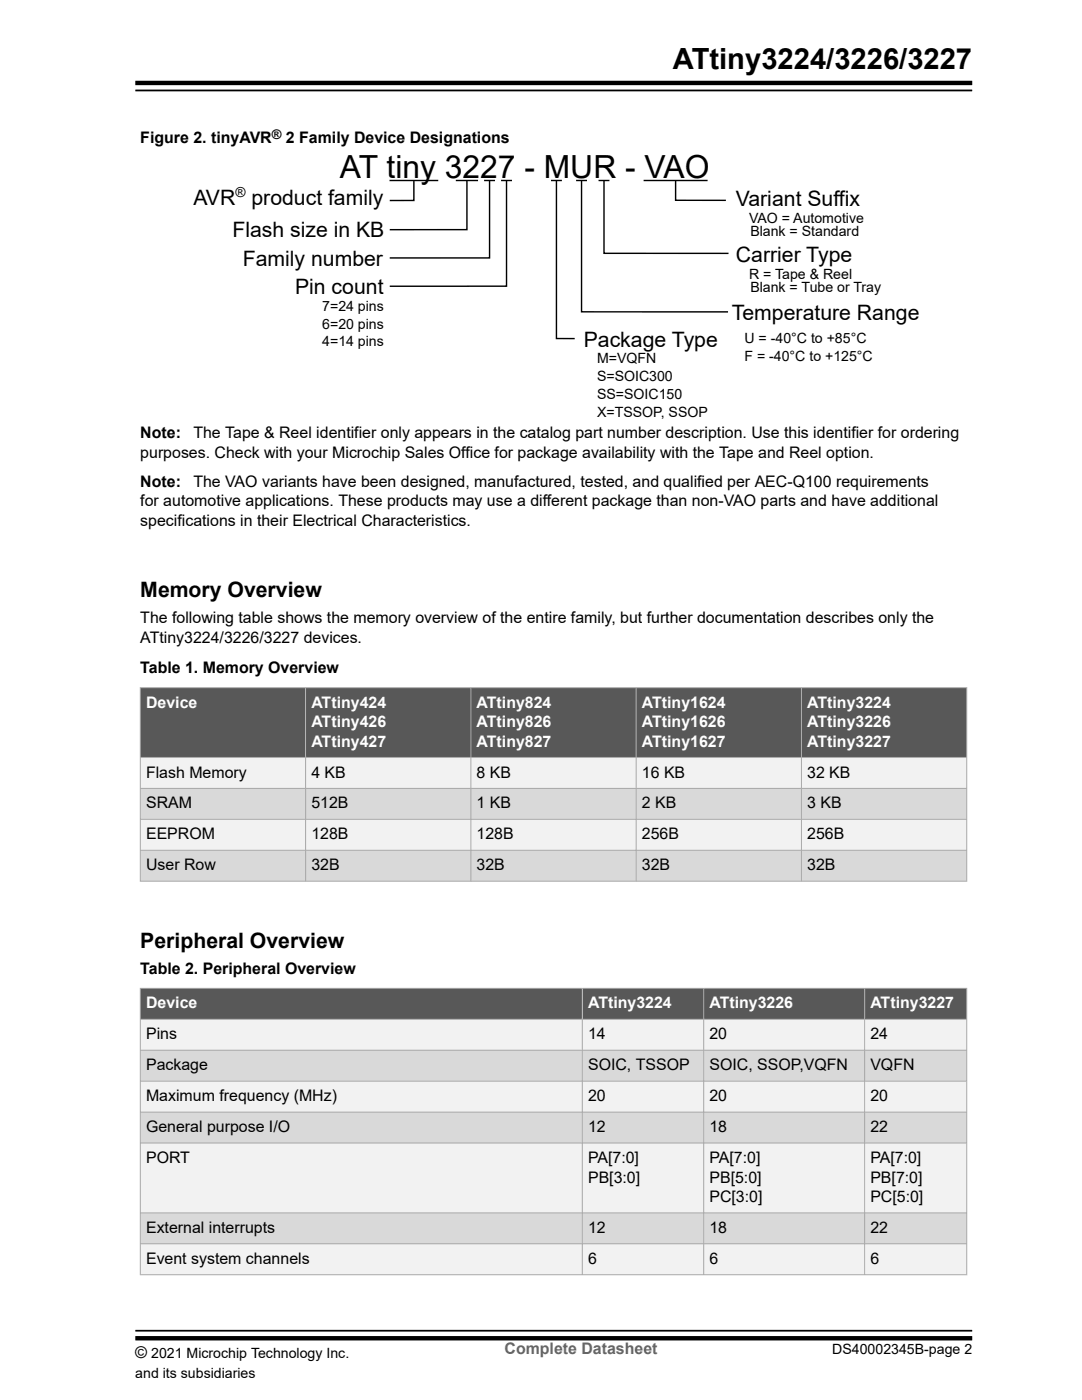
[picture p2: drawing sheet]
<svg xmlns="http://www.w3.org/2000/svg" width="216mm" height="279mm" viewBox="0 0 216 279" stroke-linecap="round" stroke-linejoin="round" font-family="sans-serif">
<defs><g id="words">
<text font-size="6.3" x="67.8" y="35.5">AT tiny 3227 - MUR - VAO</text>
<text font-size="5.8" x="134.2" y="13.7">ATtiny3224/3226/3227</text>
<g font-size="4.2">
<text x="38.6" y="40.9">AVR</text>
<text x="50.2" y="40.9">product family</text>
<text x="146.8" y="41.2">Variant Suffix</text>
<text x="46.4" y="47.4">Flash size in KB</text>
<text x="48.4" y="53">Family number</text>
<text x="146.8" y="52.3">Carrier Type</text>
<text x="58.9" y="58.7">Pin count</text>
<text x="146" y="63.8">Temperature Range</text>
<text x="116.5" y="69.2">Package Type</text>
<text x="28" y="119.2">Memory Overview</text>
<text x="28" y="189.1">Peripheral Overview</text>
</g>
<g font-size="3.2">
<text x="28" y="28.5">Figure 2. tinyAVR</text>
<text x="57.1" y="28.5">2 Family Device Designations</text>
<text x="28" y="87.5">Note:  The Tape &amp; Reel identifier only appears in the catalog part number description. Use this identifier for ordering</text>
<text x="28" y="91.4">purposes. Check with your Microchip Sales Office for package availability with the Tape and Reel option.</text>
<text x="28" y="97.2">Note:  The VAO variants have been designed, manufactured, tested, and qualified per AEC-Q100 requirements</text>
<text x="28" y="101.1">for automotive applications. These products may use a different package than non-VAO parts and have additional</text>
<text x="28" y="104.9">specifications in their Electrical Characteristics.</text>
<text x="28" y="124.4">The following table shows the memory overview of the entire family, but further documentation describes only the</text>
<text x="28" y="128.3">ATtiny3224/3226/3227 devices.</text>
<text x="28" y="134.3">Table 1. Memory Overview</text>
<text x="29.1" y="155.2">Flash Memory</text>
<text x="62.1" y="155.2">4 KB</text>
<text x="95.1" y="155.2">8 KB</text>
<text x="128.1" y="155.2">16 KB</text>
<text x="161.1" y="155.2">32 KB</text>
<text x="29.1" y="161.3">SRAM</text>
<text x="62.1" y="161.3">512B</text>
<text x="95.1" y="161.3">1 KB</text>
<text x="128.1" y="161.3">2 KB</text>
<text x="161.1" y="161.3">3 KB</text>
<text x="29.1" y="167.5">EEPROM</text>
<text x="62.1" y="167.5">128B</text>
<text x="95.1" y="167.5">128B</text>
<text x="128.1" y="167.5">256B</text>
<text x="161.1" y="167.5">256B</text>
<text x="29.1" y="173.7">User Row</text>
<text x="62.1" y="173.7">32B</text>
<text x="95.1" y="173.7">32B</text>
<text x="128.1" y="173.7">32B</text>
<text x="161.1" y="173.7">32B</text>
<text x="28" y="194.3">Table 2. Peripheral Overview</text>
<text x="29.1" y="207.4">Pins</text>
<text x="117.3" y="207.4">14</text>
<text x="141.6" y="207.4">20</text>
<text x="173.7" y="207.4">24</text>
<text x="29.1" y="213.6">Package</text>
<text x="117.3" y="213.6">SOIC, TSSOP</text>
<text x="141.6" y="213.6">SOIC, SSOP,VQFN</text>
<text x="173.7" y="213.6">VQFN</text>
<text x="29.1" y="219.8">Maximum frequency (MHz)</text>
<text x="117.3" y="219.8">20</text>
<text x="141.6" y="219.8">20</text>
<text x="173.7" y="219.8">20</text>
<text x="29.1" y="225.9">General purpose I/O</text>
<text x="117.3" y="225.9">12</text>
<text x="141.6" y="225.9">18</text>
<text x="173.7" y="225.9">22</text>
<text x="29.1" y="232.1">PORT</text>
<text x="117.3" y="232.1">PA[7:0]</text>
<text x="141.6" y="232.1">PA[7:0]</text>
<text x="173.7" y="232.1">PA[7:0]</text>
<text x="117.3" y="236">PB[3:0]</text>
<text x="141.6" y="236">PB[5:0]</text>
<text x="141.6" y="239.9">PC[3:0]</text>
<text x="173.7" y="236">PB[7:0]</text>
<text x="173.7" y="239.9">PC[5:0]</text>
<text x="29.1" y="246.1">External interrupts</text>
<text x="117.3" y="246.1">12</text>
<text x="141.6" y="246.1">18</text>
<text x="173.7" y="246.1">22</text>
<text x="29.1" y="252.2">Event system channels</text>
<text x="117.3" y="252.2">6</text>
<text x="141.6" y="252.2">6</text>
<text x="173.7" y="252.2">6</text>
<text x="27" y="271">©</text>
</g>
<g font-size="3.2" fill="#fff">
<text x="29.1" y="141.2">Device</text>
<text x="62.1" y="141.2">ATtiny424</text>
<text x="95.1" y="141.2">ATtiny824</text>
<text x="128.1" y="141.2">ATtiny1624</text>
<text x="161.1" y="141.2">ATtiny3224</text>
<text x="62.1" y="145.1">ATtiny426</text>
<text x="62.1" y="149">ATtiny427</text>
<text x="95.1" y="145.1">ATtiny826</text>
<text x="95.1" y="149">ATtiny827</text>
<text x="128.1" y="145.1">ATtiny1626</text>
<text x="128.1" y="149">ATtiny1627</text>
<text x="161.1" y="145.1">ATtiny3226</text>
<text x="161.1" y="149">ATtiny3227</text>
<text x="29.1" y="201.3">Device</text>
<text x="117.3" y="201.3">ATtiny3224</text>
<text x="141.6" y="201.3">ATtiny3226</text>
<text x="173.7" y="201.3">ATtiny3227</text>
</g>
<text font-size="3.2" fill="#656565" x="100.7" y="270.3">Complete Datasheet</text>
<g font-size="2.8">
<text x="47" y="39.2">®</text>
<text x="149.5" y="44.5">VAO = Automotive</text>
<text x="149.7" y="47.2">Blank = Standard</text>
<text x="149.5" y="55.6">R = Tape &amp; Reel</text>
<text x="149.7" y="58.3">Blank = Tube or Tray</text>
<text x="64.3" y="62.1">7=24 pins</text>
<text x="64.3" y="65.6">6=20 pins</text>
<text x="64.3" y="69.1">4=14 pins</text>
<text x="148.6" y="68.4">U = -40°C to +85°C</text>
<text x="148.6" y="72">F = -40°C to +125°C</text>
<text x="119.1" y="72.5">M=VQFN</text>
<text x="119.1" y="76.1">S=SOIC300</text>
<text x="119.1" y="79.6">SS=SOIC150</text>
<text x="119.1" y="83.1">X=TSSOP, SSOP</text>
<text x="27" y="275.1">and its subsidiaries</text>
<text x="30.2" y="271">2021 Microchip Technology Inc.</text>
<text x="166.1" y="270.2">DS40002345B-page 2</text>
</g>
<text font-size="2.6" x="54.2" y="27.7">®</text>
</g></defs>
<g fill="none" stroke="#000" stroke-width=".28">
<path d="M77.7 36h9.7M82.6 36.1v3.9h-4.8M91 36h4.4M93.2 36.1v9.7h-15.4M96.6 36h2.2M97.7 36.1v15.4h-19.9M100 36h2.2M101.1 36.1v21h-23.3M109.9 36h2.2M111 36.1v31.5h3.7M115 36h2.1M116 36.1v26.1h29.3"/>
<path d="M119.4 36h2.2M120.5 36.1v14.5h24.9M128.4 36h12.8M134.8 36.1v3.9h10"/>
</g>
<path d="M28 151.2h164.9v6.1h-164.9z" fill-rule="evenodd" fill="#f2f2f2"/>
<path d="M28 157.3h164.9v6.2h-164.9z" fill-rule="evenodd" fill="#d9d9d9"/>
<path d="M28 163.5h164.9v6.2h-164.9z" fill-rule="evenodd" fill="#f2f2f2"/>
<path d="M28 169.7h164.9v6.2h-164.9z" fill-rule="evenodd" fill="#d9d9d9"/>
<g fill="#585858">
<path d="M28.1 137.3h32.8v13.8h-32.8z" fill-rule="evenodd"/>
<path d="M61.1 137.3h32.8v13.8h-32.8z" fill-rule="evenodd"/>
<path d="M94 137.3h32.9v13.8h-32.9z" fill-rule="evenodd"/>
<path d="M127 137.3h32.8v13.8h-32.8z" fill-rule="evenodd"/>
<path d="M160 137.3h32.8v13.8h-32.8z" fill-rule="evenodd"/>
</g>
<path d="M27.9 137.2h165.1M28 137.1v38.9M61 137.1v38.9M94 137.1v38.9M126.9 137.1v38.9M159.9 137.1v38.9M192.9 137.1v38.9M27.9 151.2h165.1M27.9 157.3h165.1M27.9 163.5h165.1M27.9 169.7h165.1M27.9 175.9h165.1" fill="none" stroke="#a7a9ab" stroke-width=".2"/>
<path d="M28 203.4h164.9v6.2h-164.9z" fill-rule="evenodd" fill="#f2f2f2"/>
<path d="M28 209.6h164.9v6.2h-164.9z" fill-rule="evenodd" fill="#d9d9d9"/>
<path d="M28 215.8h164.9v6.1h-164.9z" fill-rule="evenodd" fill="#f2f2f2"/>
<path d="M28 221.9h164.9v6.2h-164.9z" fill-rule="evenodd" fill="#d9d9d9"/>
<path d="M28 228.1h164.9v14h-164.9z" fill-rule="evenodd" fill="#f2f2f2"/>
<path d="M28 242.1h164.9v6.1h-164.9z" fill-rule="evenodd" fill="#d9d9d9"/>
<path d="M28 248.2h164.9v6.2h-164.9z" fill-rule="evenodd" fill="#f2f2f2"/>
<g fill="#585858">
<path d="M28.1 197.3h88v6h-88z" fill-rule="evenodd"/>
<path d="M116.3 197.3h24v6h-24z" fill-rule="evenodd"/>
<path d="M140.5 197.3h31.9v6h-31.9z" fill-rule="evenodd"/>
<path d="M172.6 197.3h20.2v6h-20.2z" fill-rule="evenodd"/>
</g>
<g fill="none" stroke="#a7a9ab" stroke-width=".2">
<path d="M27.9 197.3h165.1M28 197.2v57.3M116.2 197.2v57.3M140.4 197.2v57.3M172.5 197.2v57.3M192.9 197.2v57.3M27.9 203.4h165.1M27.9 209.6h165.1M27.9 215.8h165.1M27.9 221.9h165.1M27.9 228.1h165.1M27.9 242.1h165.1"/>
<path d="M27.9 248.2h165.1M27.9 254.4h165.1"/>
</g>
<path d="M27 16.6h167M27 267.1h167" fill="none" stroke="#000" stroke-width=".88"/>
<path d="M27 18.1h167M27 265.6h167" fill="none" stroke="#000" stroke-width=".35"/>
<use href="#words"/>
</svg>
